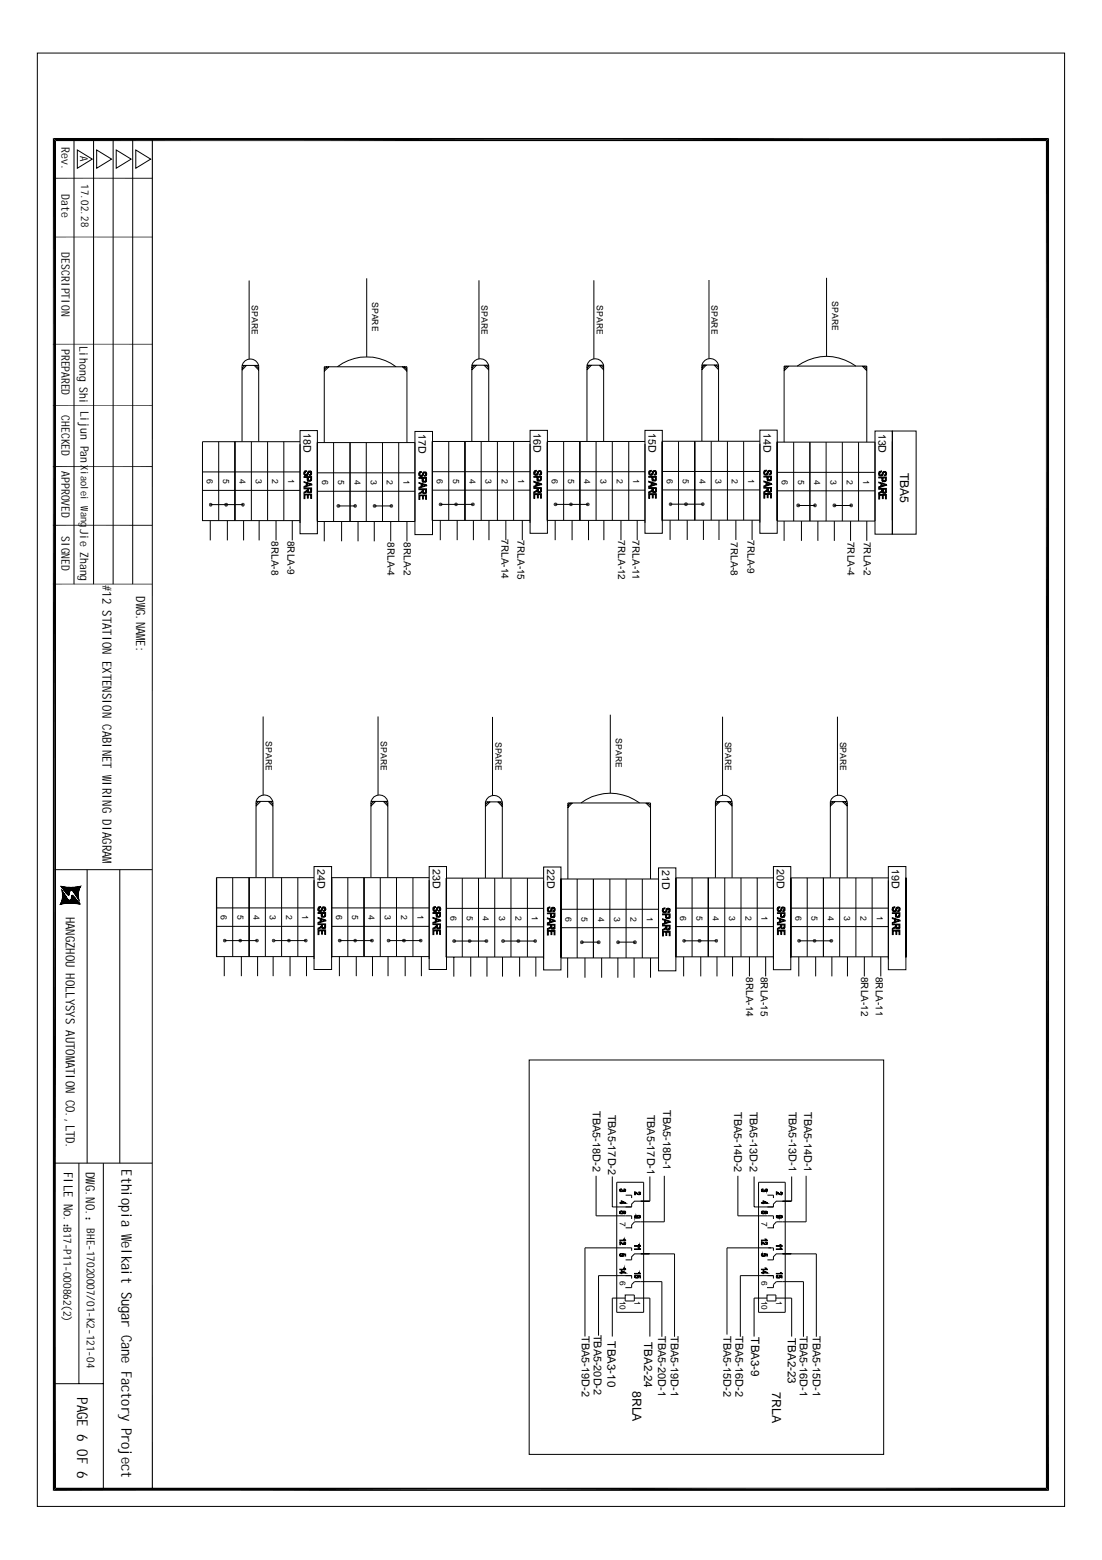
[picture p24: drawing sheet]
<svg xmlns="http://www.w3.org/2000/svg" width="210mm" height="297mm" viewBox="0 0 210 297" stroke-linecap="round" stroke-linejoin="round" font-family="sans-serif">
<defs><g id="words">
<g font-size="2.8">
<text x="23.2" y="222.7" transform="rotate(90 23.2 222.7)">Ethiopia Welkait Sugar Cane Factory Project</text>
<text x="14.7" y="266" transform="rotate(90 14.7 266)">PAGE 6 OF 6</text>
</g>
<g font-size="2.4">
<text x="19.5" y="111.4" transform="rotate(90 19.5 111.4)">#12 STATION EXTENSION CABINET WIRING DIAGRAM</text>
<text x="25.9" y="113.6" transform="rotate(90 25.9 113.6)">DW.NAME:</text>
<text x="25.9" y="116" transform="rotate(90 25.9 116)">G</text>
<text x="12.5" y="174.6" transform="rotate(90 12.5 174.6)">HANGZHOU HOLLYSYS AUTOMATION CO.,LTD.</text>
<text x="12.1" y="223.2" transform="rotate(90 12.1 223.2)">FILE No.：</text>
<text x="16.3" y="223.2" transform="rotate(90 16.3 223.2)">DW.NO.：</text>
<text x="16.3" y="225.6" transform="rotate(90 16.3 225.6)">G</text>
<text x="120.5" y="264.8" transform="rotate(90 120.5 264.8)">8RLA</text>
<text x="147.1" y="265.1" transform="rotate(90 147.1 265.1)">7RLA</text>
</g>
<text font-size="2.3" x="171.4" y="90" transform="rotate(90 171.4 90)">TBA5</text>
<g font-size="2.2">
<text x="11.7" y="28.1" transform="rotate(90 11.7 28.1)">Rev.</text>
<text x="11.7" y="37" transform="rotate(90 11.7 37)">Date</text>
<text x="11.7" y="48.1" transform="rotate(90 11.7 48.1)">DESCRIPTION</text>
<text x="15.1" y="65.9" transform="rotate(90 15.1 65.9)">Lihong Shi</text>
<text x="11.7" y="66.4" transform="rotate(90 11.7 66.4)">PREPARED</text>
<text x="11.7" y="79.1" transform="rotate(90 11.7 79.1)">CHECKED</text>
<text x="15.3" y="78.2" transform="rotate(90 15.3 78.2)">Lijun Pan</text>
<text x="11.7" y="89.7" transform="rotate(90 11.7 89.7)">APPROVED</text>
<text x="15.2" y="100.7" transform="rotate(90 15.2 100.7)">Jie Zhang</text>
<text x="11.7" y="102" transform="rotate(90 11.7 102)">SIGNED</text>
<text x="115.7" y="255.4" transform="rotate(90 115.7 255.4)">TBA3-10</text>
<text x="122.7" y="255.6" transform="rotate(90 122.7 255.6)">TBA2-24</text>
<text x="143.1" y="254.7" transform="rotate(90 143.1 254.7)">TBA3-9</text>
<text x="150.1" y="254.8" transform="rotate(90 150.1 254.8)">TBA2-23</text>
</g>
<g font-size="2.1">
<text x="112.9" y="211.6" transform="rotate(90 112.9 211.6)">TBA5-18D-2</text>
<text x="115.9" y="212.2" transform="rotate(90 115.9 212.2)">TBA5-17D-2</text>
<text x="123.3" y="212.2" transform="rotate(90 123.3 212.2)">TBA5-17D-1</text>
<text x="126.3" y="211.4" transform="rotate(90 126.3 211.4)">TBA5-18D-1</text>
<text x="139.9" y="211.8" transform="rotate(90 139.9 211.8)">TBA5-14D-2</text>
<text x="142.8" y="211.7" transform="rotate(90 142.8 211.7)">TBA5-13D-2</text>
<text x="150.2" y="211.7" transform="rotate(90 150.2 211.7)">TBA5-13D-1</text>
<text x="153.2" y="211.8" transform="rotate(90 153.2 211.8)">TBA5-14D-1</text>
<text x="12.1" y="233.6" transform="rotate(90 12.1 233.6)">B17-P11-000862(2)</text>
<text x="16.6" y="233.9" transform="rotate(90 16.6 233.9)">BHE-17020007/01-K2-121-04</text>
<text x="110.8" y="254.5" transform="rotate(90 110.8 254.5)">TBA5-19D-2</text>
<text x="113.1" y="254.2" transform="rotate(90 113.1 254.2)">TBA5-20D-2</text>
<text x="125.3" y="254.5" transform="rotate(90 125.3 254.5)">TBA5-20D-1</text>
<text x="127.8" y="254.5" transform="rotate(90 127.8 254.5)">TBA5-19D-1</text>
<text x="137.8" y="254.5" transform="rotate(90 137.8 254.5)">TBA5-15D-2</text>
<text x="140.1" y="254.5" transform="rotate(90 140.1 254.5)">TBA5-16D-2</text>
<text x="152.4" y="254.5" transform="rotate(90 152.4 254.5)">TBA5-16D-1</text>
<text x="154.8" y="254.5" transform="rotate(90 154.8 254.5)">TBA5-15D-1</text>
</g>
<g font-size="2">
<text x="15.3" y="29.7" transform="rotate(90 15.3 29.7)">A</text>
<text x="15.5" y="35.1" transform="rotate(90 15.5 35.1)">17.02.28</text>
<text x="57.8" y="82.5" transform="rotate(90 57.8 82.5)">18D</text>
<text x="79.7" y="82.7" transform="rotate(90 79.7 82.7)">17D</text>
<text x="101.6" y="82.4" transform="rotate(90 101.6 82.4)">16D</text>
<text x="123.5" y="82.4" transform="rotate(90 123.5 82.4)">15D</text>
<text x="145.4" y="82.4" transform="rotate(90 145.4 82.4)">14D</text>
<text x="167.3" y="82.6" transform="rotate(90 167.3 82.6)">13D</text>
<text x="60.5" y="165.5" transform="rotate(90 60.5 165.5)">24D</text>
<text x="82.4" y="165.5" transform="rotate(90 82.4 165.5)">23D</text>
<text x="104.2" y="165.6" transform="rotate(90 104.2 165.6)">22D</text>
<text x="126.1" y="165.7" transform="rotate(90 126.1 165.7)">21D</text>
<text x="148" y="165.5" transform="rotate(90 148 165.5)">20D</text>
<text x="169.9" y="165.5" transform="rotate(90 169.9 165.5)">19D</text>
</g>
<g font-size="1.9">
<text x="15.4" y="88.6" transform="rotate(90 15.4 88.6)">Xiaolei W</text>
<text x="15.4" y="97.4" transform="rotate(90 15.4 97.4)">ang</text>
<text x="51.7" y="103.1" transform="rotate(90 51.7 103.1)">8RLA-8</text>
<text x="54.8" y="102.9" transform="rotate(90 54.8 102.9)">8RLA-9</text>
<text x="73.8" y="103.2" transform="rotate(90 73.8 103.2)">8RLA-4</text>
<text x="76.9" y="103.2" transform="rotate(90 76.9 103.2)">8RLA-2</text>
<text x="95.5" y="102.6" transform="rotate(90 95.5 102.6)">7RLA-14</text>
<text x="98.6" y="102.9" transform="rotate(90 98.6 102.9)">7RLA-15</text>
<text x="117.8" y="102.9" transform="rotate(90 117.8 102.9)">7RLA-12</text>
<text x="120.5" y="102.9" transform="rotate(90 120.5 102.9)">7RLA-11</text>
<text x="139.2" y="103.2" transform="rotate(90 139.2 103.2)">7RLA-8</text>
<text x="142.4" y="102.9" transform="rotate(90 142.4 102.9)">7RLA-9</text>
<text x="161.4" y="103.2" transform="rotate(90 161.4 103.2)">7RLA-4</text>
<text x="164.5" y="103.2" transform="rotate(90 164.5 103.2)">7RLA-2</text>
<text x="144.9" y="186" transform="rotate(90 144.9 186)">8RLA-15</text>
<text x="164" y="186" transform="rotate(90 164 186)">8RLA-12</text>
<text x="166.8" y="186" transform="rotate(90 166.8 186)">8RLA-11</text>
<text x="142.2" y="186.1" transform="rotate(90 142.2 186.1)">8RLA-14</text>
</g>
<g font-size="1.7">
<text x="48" y="58.2" transform="rotate(90 48 58.2)">SPARE</text>
<text x="70.9" y="57.5" transform="rotate(90 70.9 57.5)">SPARE</text>
<text x="91.7" y="58.1" transform="rotate(90 91.7 58.1)">SPARE</text>
<text x="113.7" y="58.1" transform="rotate(90 113.7 58.1)">SPARE</text>
<text x="135.6" y="58.1" transform="rotate(90 135.6 58.1)">SPARE</text>
<text x="158.5" y="57.4" transform="rotate(90 158.5 57.4)">SPARE</text>
<text x="39.4" y="91.3" transform="rotate(90 39.4 91.3)">6</text>
<text x="42.5" y="91.3" transform="rotate(90 42.5 91.3)">5</text>
<text x="45.6" y="91.3" transform="rotate(90 45.6 91.3)">4</text>
<text x="48.7" y="91.3" transform="rotate(90 48.7 91.3)">3</text>
<text x="51.8" y="91.3" transform="rotate(90 51.8 91.3)">2</text>
<text x="54.9" y="91.3" transform="rotate(90 54.9 91.3)">1</text>
<text x="61.3" y="91.5" transform="rotate(90 61.3 91.5)">6</text>
<text x="64.4" y="91.5" transform="rotate(90 64.4 91.5)">5</text>
<text x="67.5" y="91.5" transform="rotate(90 67.5 91.5)">4</text>
<text x="70.6" y="91.5" transform="rotate(90 70.6 91.5)">3</text>
<text x="73.7" y="91.5" transform="rotate(90 73.7 91.5)">2</text>
<text x="76.8" y="91.5" transform="rotate(90 76.8 91.5)">1</text>
<text x="83.2" y="91.3" transform="rotate(90 83.2 91.3)">6</text>
<text x="86.3" y="91.3" transform="rotate(90 86.3 91.3)">5</text>
<text x="89.4" y="91.3" transform="rotate(90 89.4 91.3)">4</text>
<text x="92.5" y="91.3" transform="rotate(90 92.5 91.3)">3</text>
<text x="95.6" y="91.3" transform="rotate(90 95.6 91.3)">2</text>
<text x="98.7" y="91.3" transform="rotate(90 98.7 91.3)">1</text>
<text x="105.1" y="91.3" transform="rotate(90 105.1 91.3)">6</text>
<text x="108.2" y="91.3" transform="rotate(90 108.2 91.3)">5</text>
<text x="111.3" y="91.3" transform="rotate(90 111.3 91.3)">4</text>
<text x="114.4" y="91.3" transform="rotate(90 114.4 91.3)">3</text>
<text x="117.5" y="91.3" transform="rotate(90 117.5 91.3)">2</text>
<text x="120.6" y="91.3" transform="rotate(90 120.6 91.3)">1</text>
<text x="127" y="91.2" transform="rotate(90 127 91.2)">6</text>
<text x="130.1" y="91.2" transform="rotate(90 130.1 91.2)">5</text>
<text x="133.2" y="91.2" transform="rotate(90 133.2 91.2)">4</text>
<text x="136.3" y="91.2" transform="rotate(90 136.3 91.2)">3</text>
<text x="139.4" y="91.2" transform="rotate(90 139.4 91.2)">2</text>
<text x="142.5" y="91.2" transform="rotate(90 142.5 91.2)">1</text>
<text x="148.9" y="91.4" transform="rotate(90 148.9 91.4)">6</text>
<text x="152" y="91.4" transform="rotate(90 152 91.4)">5</text>
<text x="155.1" y="91.4" transform="rotate(90 155.1 91.4)">4</text>
<text x="158.2" y="91.4" transform="rotate(90 158.2 91.4)">3</text>
<text x="161.3" y="91.4" transform="rotate(90 161.3 91.4)">2</text>
<text x="164.4" y="91.4" transform="rotate(90 164.4 91.4)">1</text>
<text x="50.6" y="141.2" transform="rotate(90 50.6 141.2)">SPARE</text>
<text x="72.6" y="141.2" transform="rotate(90 72.6 141.2)">SPARE</text>
<text x="94.4" y="141.3" transform="rotate(90 94.4 141.3)">SPARE</text>
<text x="117.3" y="140.6" transform="rotate(90 117.3 140.6)">SPARE</text>
<text x="138.1" y="141.2" transform="rotate(90 138.1 141.2)">SPARE</text>
<text x="160" y="141.2" transform="rotate(90 160 141.2)">SPARE</text>
<text x="42.1" y="174.3" transform="rotate(90 42.1 174.3)">6</text>
<text x="45.2" y="174.3" transform="rotate(90 45.2 174.3)">5</text>
<text x="48.3" y="174.3" transform="rotate(90 48.3 174.3)">4</text>
<text x="51.4" y="174.3" transform="rotate(90 51.4 174.3)">3</text>
<text x="54.5" y="174.3" transform="rotate(90 54.5 174.3)">2</text>
<text x="57.6" y="174.3" transform="rotate(90 57.6 174.3)">1</text>
<text x="64" y="174.3" transform="rotate(90 64 174.3)">6</text>
<text x="67.1" y="174.3" transform="rotate(90 67.1 174.3)">5</text>
<text x="70.2" y="174.3" transform="rotate(90 70.2 174.3)">4</text>
<text x="73.3" y="174.3" transform="rotate(90 73.3 174.3)">3</text>
<text x="76.4" y="174.3" transform="rotate(90 76.4 174.3)">2</text>
<text x="79.5" y="174.3" transform="rotate(90 79.5 174.3)">1</text>
<text x="85.8" y="174.4" transform="rotate(90 85.8 174.4)">6</text>
<text x="88.9" y="174.4" transform="rotate(90 88.9 174.4)">5</text>
<text x="92" y="174.4" transform="rotate(90 92 174.4)">4</text>
<text x="95.1" y="174.4" transform="rotate(90 95.1 174.4)">3</text>
<text x="98.2" y="174.4" transform="rotate(90 98.2 174.4)">2</text>
<text x="101.3" y="174.4" transform="rotate(90 101.3 174.4)">1</text>
<text x="107.7" y="174.6" transform="rotate(90 107.7 174.6)">6</text>
<text x="110.8" y="174.6" transform="rotate(90 110.8 174.6)">5</text>
<text x="113.9" y="174.6" transform="rotate(90 113.9 174.6)">4</text>
<text x="117" y="174.6" transform="rotate(90 117 174.6)">3</text>
<text x="120.1" y="174.6" transform="rotate(90 120.1 174.6)">2</text>
<text x="123.2" y="174.6" transform="rotate(90 123.2 174.6)">1</text>
<text x="129.6" y="174.4" transform="rotate(90 129.6 174.4)">6</text>
<text x="132.7" y="174.4" transform="rotate(90 132.7 174.4)">5</text>
<text x="135.8" y="174.4" transform="rotate(90 135.8 174.4)">4</text>
<text x="138.9" y="174.4" transform="rotate(90 138.9 174.4)">3</text>
<text x="142" y="174.4" transform="rotate(90 142 174.4)">2</text>
<text x="145.1" y="174.4" transform="rotate(90 145.1 174.4)">1</text>
<text x="151.5" y="174.4" transform="rotate(90 151.5 174.4)">6</text>
<text x="154.6" y="174.4" transform="rotate(90 154.6 174.4)">5</text>
<text x="157.7" y="174.4" transform="rotate(90 157.7 174.4)">4</text>
<text x="160.8" y="174.4" transform="rotate(90 160.8 174.4)">3</text>
<text x="163.9" y="174.4" transform="rotate(90 163.9 174.4)">2</text>
<text x="167" y="174.4" transform="rotate(90 167 174.4)">1</text>
</g>
<g font-size="1.6">
<text x="118.1" y="232.6" transform="rotate(90 118.1 232.6)">7</text>
<text x="145" y="232.6" transform="rotate(90 145 232.6)">7</text>
<text x="118.1" y="244" transform="rotate(90 118.1 244)">6</text>
<text x="145" y="244" transform="rotate(90 145 244)">6</text>
<text x="118.1" y="247.6" transform="rotate(90 118.1 247.6)">10</text>
<text x="120.9" y="247.7" transform="rotate(90 120.9 247.7)">1</text>
<text x="145" y="247.6" transform="rotate(90 145 247.6)">10</text>
<text x="147.9" y="247.7" transform="rotate(90 147.9 247.7)">1</text>
</g>
<text font-size=".8" x="13.7" y="170.6" transform="rotate(90 13.7 170.6)">auto</text>
<g font-size=".5">
<text x="13" y="168.9" transform="rotate(90 13 168.9)">hollilas</text>
<text x="14.6" y="168.9" transform="rotate(90 14.6 168.9)">pgqh</text>
</g>
<text font-size=".4" x="12.1" y="170.7" transform="rotate(90 12.1 170.7)">hollysys</text>
</g></defs>
<g fill="none" stroke="#000" stroke-width=".19">
<path d="M7.1 10.1h195.7v276.7h-195.7zM10.4 33.9h18.6M14.1 26.6v84.6M14.7 28.6l2.9 1.7-2.9 1.7zM17.8 26.6v84.6M18.4 28.6l2.9 1.7-2.9 1.7zM21.5 26.6v84.6M22.1 28.6l2.9 1.7-2.9 1.7zM25.3 26.6v84.6M25.9 28.6l2.8 1.7-2.8 1.7zM10.4 45.1h18.6M47.5 53.4v15"/>
<path d="M69.8 53v15M91.2 53.4v15M113.1 53.4v15M135 53.3v15M157.4 52.9v14.9M10.1 77.2h18.9M10.1 65.5h18.9M46.1 69.6a1.64 1.64 0 0 1 1.6-1.2 1.64 1.64 0 0 1 1.6 1.2M46.1 69.6v14.5M46.1 69.6h3.2M46.6 69.6l-.5 .5M46.9 69.6l-.8 .9"/>
<path d="M48.4 69.6l.9 .9M48.8 69.6l.5 .5M49.3 69.6v14.5M62.3 69.8l-.5 .5M62.7 69.8l-.9 .9M64.3 69.8a9.3 9.3 0 0 1 11.1 0M76.7 69.8l.8 .9M77 69.8l.5 .5M89.9 69.5a1.67 1.67 0 0 1 1.6-1.2 1.67 1.67 0 0 1 1.6 1.2M89.9 69.5h3.2M89.9 69.5v14.5M90.4 69.5l-.5 .5"/>
<path d="M90.8 69.5l-.9 .9M92.2 69.5l.9 .9M92.6 69.5l.5 .5M93.1 69.5v14.5M111.8 69.5a1.64 1.64 0 0 1 1.6-1.2 1.64 1.64 0 0 1 1.6 1.2M111.8 69.5v14.5M111.8 69.5h3.2M112.3 69.5l-.5 .5M112.6 69.5l-.8 .9M114.1 69.5l.9 .9M114.5 69.5l.5 .5M115 69.5v14.5"/>
<path d="M133.7 69.5a1.64 1.64 0 0 1 1.6-1.2 1.64 1.64 0 0 1 1.6 1.2M133.7 69.5v14.5M133.7 69.5h3.2M134.2 69.5l-.5 .5M134.5 69.5l-.8 .9M136 69.5l.9 .9M136.4 69.5l.5 .5M136.9 69.5v14.5M149.9 69.7l-.5 .6M150.2 69.7l-.8 .9M151.8 69.7a9.3 9.3 0 0 1 11.2 0M164.3 69.7l.8 .9"/>
<path d="M164.6 69.7l.5 .6M10.1 88.8h18.9M38.6 93.4h18.5M38.6 89.9h18.5M40 99.1v3.8M40.1 96.1h6.2M41.7 84.1v15M43.3 99.1v3.8M44.7 84.1v15zM44.7 84.1v15M46.4 99.1v3.8M47.9 84.1v15"/>
<path d="M49.4 99.1v3.8M51 84.1v15M52.6 99.1v3.8M54.1 84.1v15M55.7 99.1v3.8M57.1 82h3.4v19.6h-3.4zM57.1 84.1h-18.5v15h18.5M57.1 84.6v15M60.5 84.1v15.2h18.5v-15h-18.5M60.5 93.5h18.5M60.5 90h18.5M61.8 84.3v-14.5h15.7v14.5"/>
<path d="M61.8 99.3v3.8M63.5 84.3v15M64.5 96.3h3.1M65.1 99.3v3.8M66.7 84.3v15M68.2 99.3v3.8M69.8 84.3v15M71.3 99.3v3.8M71.3 96.3h3.2M72.9 84.3v15M74.4 99.3v3.8M75.9 84.3v15"/>
<path d="M77.5 99.3v3.8M79 82.2h3.4v19.6h-3.4zM82.3 93.3h18.7M82.3 89.8h18.7M82.4 84.1v15.1zM83.9 99.1v3.8M83.9 96h6.1M85.5 84.1v15M87.1 99.1v3.8M88.6 84.1v15zM88.6 84.1v15M90.2 99.1v3.8"/>
<path d="M91.7 84.1v15M93.1 99.1v3.8M94.7 84.1v15M96.4 99.1v3.8M97.8 84.1v15M99.5 99.1v3.8M101 81.9h3.3v19.6h-3.3zM101 84.1h-18.7v15h18.7M101 84.5v15.1M104.3 84.1v15zM104.3 93.3h18.6M104.3 89.8h18.6"/>
<path d="M104.3 99.1h18.6M105.7 99.1v3.8M105.8 96h6.2M107.4 84.1v15M109 99.1v3.8M110.4 84.1v15zM110.4 84.1v15M112.1 99.1v3.8M113.5 84.1v15M115 99.1v3.8M116.6 84.1v15M118.3 99.1v3.8"/>
<path d="M119.8 84.1v15M121.4 99.1v3.8M122.9 81.9h3.3v19.6h-3.3zM122.9 84.1h-18.6v15.2M122.9 84.5v15.1M126.2 84.2v15.1zM126.2 93.3h18.5M126.2 89.8h18.5M126.2 99h18.5M127.6 99v3.8M127.7 96h6.2M129.2 84v15"/>
<path d="M130.9 99v3.8M132.3 84v15zM132.3 84v15M134 99v3.8M135.5 84v15M136.9 99v3.8M138.6 84v15M140.2 99v3.8M141.6 84v15M143.3 99v3.8M144.7 81.9h3.3v19.6h-3.3zM144.7 84h-18.5v15.2"/>
<path d="M144.7 84.5v15M148 84v15.2h18.7v-15h-18.7M148 93.5h18.7M148 89.9h18.7M149.4 84.2v-14.5h15.7v14.5M149.4 99.2v3.8M151.2 84.2v15M152.1 96.3h3.1M152.7 99.2v3.8M154.3 84.2v15M155.8 99.2v3.8M157.4 84.2v15"/>
<path d="M158.9 99.2v3.8M158.9 96.3h3.2M160.4 84.2v15M162 99.2v3.8M163.5 84.2v15M165.1 99.2v3.8M166.7 82.1h3.3v19.6h-3.3zM170 84.1v15zM170 82.1h4.5v19.6h-4.5zM10.1 100h18.9M10.1 111.2h18.9M50.1 136.4v15"/>
<path d="M72 136.4v15M93.8 136.5v15M116.2 136.1v14.9M137.6 136.5v14.9M159.5 136.5v14.9M48.8 152.6a1.67 1.67 0 0 1 1.6-1.2 1.67 1.67 0 0 1 1.6 1.2M48.8 152.6h3.2M48.8 152.6v14.5M49.3 152.6l-.5 .5M49.7 152.6l-.9 .9M51.1 152.6l.9 .9M51.4 152.6l.6 .5"/>
<path d="M52 152.6v14.5M70.7 152.6a1.67 1.67 0 0 1 1.6-1.2 1.67 1.67 0 0 1 1.6 1.2M70.7 152.6h3.2M70.7 152.6v14.5M71.2 152.6l-.5 .5M71.5 152.6l-.8 .9M73 152.6l.9 .9M73.4 152.6l.5 .5M73.9 152.6v14.5M92.5 152.7a1.67 1.67 0 0 1 1.6-1.2 1.67 1.67 0 0 1 1.6 1.2M92.5 152.7v14.5M92.5 152.7h3.2"/>
<path d="M93 152.7l-.5 .5M93.3 152.7l-.8 .9M94.8 152.7l.9 .9M95.2 152.7l.5 .5M95.7 152.7v14.5M108.7 152.9l-.5 .5M109 152.9l-.8 .9M110.7 152.9a9.3 9.3 0 0 1 11.1 0M123 152.9l.9 .9M123.4 152.9l.5 .5M136.3 152.6a1.64 1.64 0 0 1 1.6-1.2 1.64 1.64 0 0 1 1.5 1.2M136.3 152.6h3.1"/>
<path d="M136.3 152.6v14.5M136.8 152.6l-.5 .5M137.1 152.6l-.8 .9M138.6 152.6l.8 .9M138.9 152.6l.5 .5M139.4 152.6v14.5M158.2 152.6a1.67 1.67 0 0 1 1.6-1.2 1.67 1.67 0 0 1 1.6 1.2M158.2 152.6v14.5M158.2 152.6h3.2M158.7 152.6l-.5 .5M159 152.6l-.8 .9M160.5 152.6l.9 .9"/>
<path d="M160.9 152.6l.5 .5M161.4 152.6v14.5M10.4 165.6h18.6M11.4 172.2v.1M11.4 172.1l.2 .1M11.4 172.2h.1M11.5 172.1l.1 .1M11.5 168.7l1.8 1.7M11.5 172l.2 .2M11.6 171.9l.3 .3M11.6 171.9l.2 .3M11.6 171.8l.3 .4"/>
<path d="M11.6 168.7l1.7 1.6M11.7 169.3l.1 .1M11.7 171.6l.6 .5M11.7 171.6l.5 .5M11.7 168.9l1.5 1.6M11.7 168.7l1.6 1.6M11.7 169.4l.3 .3M11.7 171.4l.7 .7M11.7 171.5l.6 .6M11.8 169.6l.3 .4M11.8 169.7l.5 .6M11.8 171.3l.8 .8"/>
<path d="M11.8 171.4l.7 .7M11.8 169.8l.7 .7M11.8 170l.9 .8M11.8 171l1 1M11.8 171.1l.9 .9M11.8 171.2l.9 .9M11.9 168.8l1.4 1.4M11.9 170l1 1.1M11.9 170.2l1.8 1.8M11.9 170.3l1.7 1.7M11.9 170.3l1.6 1.7M11.9 170.4l1.6 1.6"/>
<path d="M11.9 170.5l1.5 1.5M11.9 170.6l1.4 1.4M11.9 170.7l1.3 1.3M11.9 170.8l1.2 1.2M11.9 170.9l1.1 1.1M11.9 171l1 1M12 168.8l1.3 1.3M12.1 168.8l1.2 1.2M12.1 169.5l1 1M12.1 172.1l-.5-.4 .4 .5M12.2 168.8l1.1 1.2M12.3 168.9l1 1"/>
<path d="M12.4 168.9l.9 .9M12.5 168.9l.9 .8M12.5 170l.5 .5M12.6 168.9l.8 .8M12.7 168.9l.8 .7M12.8 168.9l.7 .7M12.9 168.9l.7 .7M13 168.9l.7 .7M13.1 168.9l1.9 1.9M13.1 171.4l.7 .6M13.2 168.9l1.8 1.8M13.3 171.4l.6 .6"/>
<path d="M13.3 168.9l1.7 1.7M13.3 171.4l.7 .6M13.4 171.3l.7 .8M13.4 168.9l1.6 1.6M13.4 171.3l.8 .8M13.5 171.2l.8 .9M13.5 168.9l1.5 1.5M13.5 171.1l.9 1M13.5 170.8l1.4 1.4M13.5 170.9l1.2 1.2M13.5 171l1.1 1.1M13.5 171.1l1 1"/>
<path d="M13.5 168.9l1.5 1.4M13.6 170.5l1.7 1.7M13.6 170.6l1.6 1.6M13.6 170.7l1.5 1.5M13.6 170.8l1.4 1.4M13.6 170.5l1.7 1.6M13.6 168.9l1.4 1.4M13.7 170.4l1.1 1.2M13.7 168.9l1.3 1.3M13.8 170.4l.6 .7M13.8 168.9l1.2 1.2M13.9 168.9l1.1 1.1"/>
<path d="M14 168.9l1 1M14 169.9l1 1M14.1 168.9l.9 .9-.8-.9M14.2 170.2l.8 .8M14.2 168.9l.9 .8M14.3 168.9l.8 .7M14.4 170.5l.6 .6M14.4 168.9l.7 .6M14.5 168.9l.6 .6M14.6 168.9l.6 .5M14.6 170.7l.5 .6M14.6 168.8l.6 .6"/>
<path d="M14.7 168.8l.5 .5M14.7 171l.4 .4M14.8 168.8l.4 .4M14.9 168.8l.3 .3M14.9 171.3l.3 .2M14.9 168.8l.4 .2-.3-.2M15.1 168.7l.2 .2M15.1 171.6h.1M15.2 168.7l.2 .2M15.3 168.7l.1 .2M15.3 168.7l.1 .1M15.4 168.7h.1"/>
<path d="M15.5 168.6h.1M16.6 165.6v55.9M22.8 165.6v55.9M41.2 176.4h18.6M41.2 172.9h18.6M41.3 167.2v15zM42.8 179.1h6.1M44.3 167.1v15M47.5 167.1v15zM47.5 167.1v15M50.5 167.1v15M52.3 179.1h6"/>
<path d="M53.6 167.1v15M56.7 167.1v15M59.8 165h3.4v19.6h-3.4zM59.8 167.1h-18.6v15h18.6M59.8 167.6v15M63.2 167.1v15zM63.2 176.4h18.5M63.2 172.9h18.5M64.7 179.1h6.2M66.3 167.1v15M69.3 167.1v15zM69.3 167.1v15"/>
<path d="M72.4 167.1v15M74.2 179.1h5.9M75.5 167.1v15M78.7 167.1v15M81.7 165h3.3v19.6h-3.3zM81.7 167.1h-18.5v15.2M81.7 167.6v15M85 176.5h18.5M85 173h18.5M85 167.3v15zM85 167.1v15.2M86.5 179.2h6.2"/>
<path d="M88.1 167.2v15M91.1 167.2v15zM91.1 167.2v15M94.2 167.2v15M96 179.2h5.9M97.3 167.2v15M100.5 167.2v15M103.5 165.1h3.3v19.6h-3.3zM103.5 167.2h-18.5v15M103.5 167.7v15M106.8 167.2v15.2h18.6v-15h-18.6M106.8 176.6h18.6"/>
<path d="M106.8 173.1h18.6M108.2 167.4v-14.5h15.7v14.5M109.9 167.4v15M110.8 179.4h3.2M113 167.4v15M116.2 167.4v15M117.7 179.4h3.2M119.3 167.4v15M122.3 167.4v15M125.4 165.3h3.3v19.6h-3.3zM128.7 167.2v15.1zM128.7 176.4h18.6"/>
<path d="M128.7 172.9h18.6M130.3 179.1h6.1M131.8 167.2v15M134.9 167.2v15zM134.9 167.2v15M138 167.2v15M141.1 167.2v15M144.2 167.2v15M147.3 165h3.3v19.6h-3.3zM147.3 167.2h-18.6v15h18.6M147.3 167.6v15.1M150.6 167.2v15z"/>
<path d="M150.6 176.4h18.6M150.6 172.9h18.6M152.2 179.1h6.1M153.8 167.2v15M156.8 167.2v15zM156.8 167.2v15M159.9 167.2v15M163 167.2v15M166.1 167.2v15M169.2 165h3.4v19.6h-3.4zM169.2 167.2h-18.6v15.2M169.2 167.6v15.1"/>
<path d="M172.6 167.3v15.1zM172.6 167.1v15.2M42.7 182.1v3.8M46 182.1v3.8M49.1 182.1v3.8M52 182.1v3.8M55.2 182.1v3.8M58.4 182.1v3.8M63.2 182.1h18.5M64.6 182.1v3.8M67.9 182.1v3.8M71 182.1v3.8"/>
<path d="M73.9 182.1v3.8M77.2 182.1v3.8M80.3 182.1v3.8M84.9 182.2h18.6M86.4 182.2v3.8M89.7 182.2v3.8M92.8 182.2v3.8M95.7 182.2v3.8M99 182.2v3.8M102.1 182.2v3.8M108.1 182.4v3.8M111.4 182.4v3.8"/>
<path d="M114.6 182.4v3.8M117.7 182.4v3.8M120.8 182.4v3.8M123.9 182.4v3.8M130.2 182.2v3.7M133.5 182.2v3.7M136.6 182.2v3.7M139.5 182.2v3.7M142.7 182.2v3.7M145.8 182.2v3.7M150.6 182.2h18.6M152.1 182.2v3.7"/>
<path d="M155.4 182.2v3.7M158.5 182.2v3.7M161.4 182.2v3.7M164.6 182.2v3.7M167.8 182.2v3.7M100.8 201.8h67.5v75.1h-67.5zM10.4 221.5h18.6M15 221.5v42M19.7 221.5v62.1M113.5 223.9v7.6h6.8v.6M116.6 224v5.8h3.7v-.5l.6-.6h1.1M117.5 225.1h5.1z"/>
<path d="M117.5 225.1v24.8zM119.2 227.6h1.1v.5M120.3 238.2v-.6h-8.9v16.9M122 238.7h-1.1l-.6 .6v.6h-1.1M122.6 225.1v24.8zM123.7 238.7h-1.7h6.5v15.8M123.8 224v4.7h-1.8h1.7M126.5 223.9v8.7h-5.6l-.6 .6v.6h-1.1M140.5 223.9v7.6h6.8v.6M143.6 224v5.8h3.7v-.5l.6-.6h1.1M144.5 225.1h5.1zM144.5 225.1v24.8z"/>
<path d="M146.2 227.6h1.1v.5M147.3 238.2v-.6h-8.8v16.5M149 238.7h-1.1l-.6 .6v.6h-1.1M149.6 225.1v24.8zM150.7 238.7h-1.7h6.5v15.8M150.8 224v4.7h-1.8h1.7M153.5 223.9v8.7h-5.6l-.6 .6v.6h-1.1M117.5 249.9h5.1zM119.1 246.6h1.7v1.1h-1.7zM119.1 247.2h-2.5v7.3M119.1 245.2h1.2v-.6l.6-.6h5.2v10.5M120.3 243.4v-.5h-6.3v11.4"/>
<path d="M120.8 247.2h3v7.3M144.5 249.9h5.1zM146.1 246.6h1.7v1.1h-1.7zM146.1 245.2h1.2v-.6l.6-.6h5.1v10.5M146.1 247.2h-2.5v7.3M147.3 243.4v-.5h-6.3v11.6M147.8 247.2h3v7.3M10.4 263.5h9.3"/>
</g>
<g fill="#000" stroke="#000" stroke-width=".19">
<path d="M58 89.7l.4-.1-.4 .5z" fill-rule="evenodd"/>
<path d="M57.9 93.7l.6-.3v-.2l-.1 .5-.5 .2z" fill-rule="evenodd"/>
<path d="M59.2 90.1v.4h-.3z" fill-rule="evenodd"/>
<path d="M58.7 90.9v.5l.4 .1 .1-.3-.1 .4h-.5z" fill-rule="evenodd"/>
<path d="M58.7 93.1l.1 .5 .3 .1 .1-.3v.4h-.5z" fill-rule="evenodd"/>
<path d="M58 89.7v.5a.3 .3 0 0 0 .4 .1 .3 .3 0 0 0 .2-.4l.1-.2h.5l.2 .2-.1 .5-.1-.5-.3-.1-.4 .7h-.5l-.1-.3z" fill-rule="evenodd"/>
<path d="M57.9 90.7h1.5l-.1 .8-.1 .1v-.7h-.5l-.1 .7-.1-.7h-.6z" fill-rule="evenodd"/>
<path d="M57.9 91.7l1.5 .4v.2l-.9-.3-.2 .5v-.5l-.4-.2z" fill-rule="evenodd"/>
<path d="M57.9 92.6l.4-.1 .2-.5v.4l.6-.2 .3 .1-1.5 .5z" fill-rule="evenodd"/>
<path d="M57.9 92.9h1.5l-.1 .8-.1 .1v-.7h-.5v.7l-.2-.7h-.6z" fill-rule="evenodd"/>
<path d="M57.9 94.1h1.5v.8h-.2v-.7h-.5v.7h-.2v-.7h-.4v.7h-.2z" fill-rule="evenodd"/>
<path d="M80 89.9l.3-.1v.1l-.4 .4z" fill-rule="evenodd"/>
<path d="M79.8 93.9l.5-.3 .1-.2v.4l-.6 .3z" fill-rule="evenodd"/>
<path d="M80.6 91.1v.4l.4 .1 .1-.2v.4l-.6-.1z" fill-rule="evenodd"/>
<path d="M81.1 90.2v.4l-.3 .1z" fill-rule="evenodd"/>
<path d="M80.6 93.2v.5l.3 .1 .2-.2v.4l-.5-.1z" fill-rule="evenodd"/>
<path d="M79.8 90.9h1.4v.8l-.1 .1v-.7h-.5l-.1 .6-.1-.6h-.6z" fill-rule="evenodd"/>
<path d="M79.8 91.9l1.4 .4v.2l-.8-.3-.2 .5v-.6l-.4-.1z" fill-rule="evenodd"/>
<path d="M79.8 92.8l.4-.1 .2-.5v.4l.6-.2 .2 .1-1.4 .4z" fill-rule="evenodd"/>
<path d="M79.8 93.1h1.4v.8l-.1-.7h-.5v.7l-.2-.7h-.6z" fill-rule="evenodd"/>
<path d="M79.8 94.3h1.4v.8h-.1v-.7h-.5v.6h-.1v-.6h-.5v.7h-.2z" fill-rule="evenodd"/>
<path d="M79.8 90l.1-.1v.4a.29 .29 0 0 0 .4 .3 .29 .29 0 0 0 .2-.4l.1-.3h.4a.45 .45 0 0 1 .1 .7v-.5l-.3-.1-.4 .7h-.4l-.2-.4z" fill-rule="evenodd"/>
<path d="M101.9 89.6h.3l-.3 .5z" fill-rule="evenodd"/>
<path d="M101.7 93.7l.5-.3 .1-.2 .1 .3-.2 .1-.5 .3z" fill-rule="evenodd"/>
<path d="M102.4 90.9l.1 .5h.3l.2-.2-.1 .4-.5-.1z" fill-rule="evenodd"/>
<path d="M102.7 90.3l.3-.3v.4l-.3 .1z" fill-rule="evenodd"/>
<path d="M102.5 93v.5l.3 .1 .2-.2v.3h-.5z" fill-rule="evenodd"/>
<path d="M101.7 90.7h1.4v.6l-.1 .2v-.6h-.6v.6l-.1-.6h-.6z" fill-rule="evenodd"/>
<path d="M101.7 91.6l1.4 .5v.2l-.8-.3-.2 .4v-.5l-.4-.1z" fill-rule="evenodd"/>
<path d="M102.3 92v.4l.5-.2 .3 .1-1.4 .4v-.1l.4-.2z" fill-rule="evenodd"/>
<path d="M101.7 92.9h1.4v.7l-.1 .1v-.7h-.5v.7l-.2-.7h-.6z" fill-rule="evenodd"/>
<path d="M101.7 94h1.4v.9h-.1v-.7h-.5v.6h-.1v-.6h-.5v.7h-.2z" fill-rule="evenodd"/>
<path d="M101.7 89.8l.2-.1v.6a.58 .58 0 0 0 .6-.6 .41 .41 0 0 1 .6 .1 .41 .41 0 0 1-.1 .6v-.5l-.3-.1-.3 .6-.4 .1-.3-.2z" fill-rule="evenodd"/>
<path d="M123.7 89.7l.3-.1 .1 .1-.3 .2-.1 .2z" fill-rule="evenodd"/>
<path d="M123.6 93.7l.5-.3 .1-.2v.4l-.6 .3z" fill-rule="evenodd"/>
<path d="M124.9 90v.4l-.3 .1z" fill-rule="evenodd"/>
<path d="M124.3 90.9l.1 .4 .3 .1 .1-.2v.4l-.5-.1z" fill-rule="evenodd"/>
<path d="M124.4 93v.5l.3 .1 .2-.2v.3h-.5z" fill-rule="evenodd"/>
<path d="M123.6 90.7h1.4v.8l-.2-.6h-.5v.6l-.1-.6h-.6z" fill-rule="evenodd"/>
<path d="M123.6 91.6l1.4 .5v.2l-.8-.3-.2 .4v-.5l-.4-.1z" fill-rule="evenodd"/>
<path d="M124.2 92v.4l.6-.2 .2 .1-1.4 .4v-.1l.4-.2z" fill-rule="evenodd"/>
<path d="M123.6 92.9h1.4v.8l-.1-.7h-.5v.7l-.2-.2v-.5h-.6z" fill-rule="evenodd"/>
<path d="M123.6 94h1.4v.9h-.2v-.7h-.4v.6h-.2v-.6h-.5v.7h-.1z" fill-rule="evenodd"/>
<path d="M123.7 89.7v.5a.31 .31 0 0 0 .4 .1 .31 .31 0 0 0 .2-.4 .4 .4 0 0 1 .6-.2 .4 .4 0 0 1 0 .7l-.1-.6h-.2l-.4 .7-.5-.1-.1-.2z" fill-rule="evenodd"/>
<path d="M145.6 89.6l.4-.1-.4 .5z" fill-rule="evenodd"/>
<path d="M145.5 93.6l.6-.3v-.1l-.1 .4-.5 .2z" fill-rule="evenodd"/>
<path d="M146.8 90v.4h-.3z" fill-rule="evenodd"/>
<path d="M146.3 90.8v.5l.3 .1 .2-.3-.1 .4h-.5z" fill-rule="evenodd"/>
<path d="M146.3 92.9v.6l.3 .1 .2-.3v.4h-.5z" fill-rule="evenodd"/>
<path d="M145.5 89.7l.1 .4a.3 .3 0 0 0 .4 .2 .3 .3 0 0 0 .2-.4 .4 .4 0 0 1 .3-.3 .4 .4 0 0 1 .4 .2l-.1 .5v-.4a.28 .28 0 0 0-.4-.1 .28 .28 0 0 0-.1 .4l-.3 .3-.3-.1-.2-.3z" fill-rule="evenodd"/>
<path d="M145.5 90.7h1.4v.7l-.1 .1v-.7h-.5l-.1 .7-.1-.7h-.6z" fill-rule="evenodd"/>
<path d="M145.5 91.6l1.4 .5v.1l-.8-.3-.2 .5v-.5l-.4-.1z" fill-rule="evenodd"/>
<path d="M146.1 91.9v.5l.6-.3 .2 .1-1.4 .5v-.2l.4-.1z" fill-rule="evenodd"/>
<path d="M145.5 92.8h1.4v.8l-.1 .1v-.8h-.5v.8l-.2-.8h-.6z" fill-rule="evenodd"/>
<path d="M145.5 94h1.4v.8h-.1v-.7h-.5v.7h-.2v-.7h-.4v.8h-.2z" fill-rule="evenodd"/>
<path d="M167.5 89.8l.4-.1-.3 .5z" fill-rule="evenodd"/>
<path d="M167.4 93.8l.5-.3 .1-.2v.4l-.6 .3z" fill-rule="evenodd"/>
<path d="M168.1 91l.2 .6 .3-.1 .1-.2-.1 .4-.5-.1z" fill-rule="evenodd"/>
<path d="M168.4 90.5l.3-.1v-.2v.3l-.3 .1z" fill-rule="evenodd"/>
<path d="M168.2 93.2v.4l.3 .2 .2-.3v.4l-.5-.1z" fill-rule="evenodd"/>
<path d="M167.4 90.8h1.4v.7l-.1 .1v-.6h-.6v.6l-.1-.6h-.6z" fill-rule="evenodd"/>
<path d="M167.4 91.8l1.4 .4v.2l-.8-.3-.2 .5v-.5l-.4-.2z" fill-rule="evenodd"/>
<path d="M167.4 92.7l.4-.1 .2-.5v.4l.6-.2 .2 .1-1.4 .5z" fill-rule="evenodd"/>
<path d="M167.4 93h1.4v.7l-.1 .1v-.6h-.5v.6l-.2-.6h-.6z" fill-rule="evenodd"/>
<path d="M167.4 94.1h1.4v.9h-.1v-.7h-.5v.6h-.1v-.6h-.5v.7h-.2z" fill-rule="evenodd"/>
<path d="M167.5 89.9l.1 .5a.33 .33 0 0 0 .4 0 .33 .33 0 0 0 .1-.4l.1-.2h.4a.45 .45 0 0 1 .1 .7v-.4l-.3-.2-.4 .7h-.4a.46 .46 0 0 1-.1-.7z" fill-rule="evenodd"/>
<path d="M60.7 172.7l.3-.1-.3 .5z" fill-rule="evenodd"/>
<path d="M60.6 176.7l.5-.2 .1-.2-.1 .4-.5 .2z" fill-rule="evenodd"/>
<path d="M61.3 173.9l.1 .5 .3 .1 .1-.3v.4h-.5z" fill-rule="evenodd"/>
<path d="M61.9 173.1v.3l-.3 .1z" fill-rule="evenodd"/>
<path d="M61.4 176.1v.5l.3 .1 .1-.3 .1 .4h-.5z" fill-rule="evenodd"/>
<path d="M60.6 173.8h1.4v.7l-.2 .1v-.7h-.5v.7l-.1-.7h-.6z" fill-rule="evenodd"/>
<path d="M60.6 174.7l1.4 .5v.1l-.8-.3-.2 .5v-.5l-.4-.1z" fill-rule="evenodd"/>
<path d="M61.2 175v.4l.5-.2 .3 .1-1.4 .5v-.2l.4-.1z" fill-rule="evenodd"/>
<path d="M60.6 175.9h1.4v.8l-.1 .1-.1-.7h-.4v.7l-.2-.3v-.4h-.6z" fill-rule="evenodd"/>
<path d="M60.6 177.1h1.4v.8h-.2v-.7h-.4v.7h-.1v-.7h-.6v.8h-.1z" fill-rule="evenodd"/>
<path d="M60.7 172.8l.1 .6 .4-.1a.52 .52 0 0 1 .5-.6 .42 .42 0 0 1 .2 .7l-.1-.5-.2-.1-.3 .7h-.6l-.2-.3z" fill-rule="evenodd"/>
<path d="M82.6 172.7l.3-.1 .1 .2-.4 .2v.1z" fill-rule="evenodd"/>
<path d="M82.5 176.7l.6-.3v-.1v.2l-.2 .2-.4 .2z" fill-rule="evenodd"/>
<path d="M83.2 173.9l.1 .5 .3 .1 .1-.3v.4h-.5z" fill-rule="evenodd"/>
<path d="M83.5 173.4l.3-.3v.3l-.3 .1z" fill-rule="evenodd"/>
<path d="M83.3 176.1v.5l.3 .1 .2-.3v.4h-.5z" fill-rule="evenodd"/>
<path d="M82.5 173.8h1.4v.6l-.2 .2v-.7h-.5v.7l-.1-.7h-.6z" fill-rule="evenodd"/>
<path d="M82.5 174.7l1.4 .5v.1l-.8-.3-.2 .5v-.5l-.4-.1z" fill-rule="evenodd"/>
<path d="M82.5 175.6l.4-.1 .2-.5v.4l.6-.2 .2 .1-1.4 .5z" fill-rule="evenodd"/>
<path d="M82.5 175.9h1.4v.8l-.1-.6h-.5v.7l-.2-.7h-.6z" fill-rule="evenodd"/>
<path d="M82.5 177.1h1.4v.8h-.2v-.7h-.4v.7h-.2v-.7h-.5v.8h-.1z" fill-rule="evenodd"/>
<path d="M82.5 172.8l.2 .5h.3a.6 .6 0 0 1 .7-.6 .4 .4 0 0 1 .1 .7v-.4l-.3-.2-.4 .7h-.5l-.1-.2z" fill-rule="evenodd"/>
<path d="M104.4 172.8l.3-.1 .1 .2h-.2l-.2 .3z" fill-rule="evenodd"/>
<path d="M104.3 176.8l.6-.3v-.2v.4l-.6 .3z" fill-rule="evenodd"/>
<path d="M105.6 173.2v.3l-.3 .1v-.1z" fill-rule="evenodd"/>
<path d="M105 174l.1 .5 .3 .1 .1-.3v.4h-.5z" fill-rule="evenodd"/>
<path d="M105.1 176.1v.4a.25 .25 0 0 0 .2 .3 .25 .25 0 0 0 .3-.3v.4h-.5z" fill-rule="evenodd"/>
<path d="M104.3 173.8h1.4v.7l-.1 .2-.1-.7h-.5v.7l-.1-.3v-.4h-.6z" fill-rule="evenodd"/>
<path d="M104.3 174.8l1.4 .4v.2l-.8-.3-.2 .5v-.5l-.4-.2z" fill-rule="evenodd"/>
<path d="M104.3 175.7l.4-.1 .2-.5v.4l.6-.2 .2 .1-1.4 .5z" fill-rule="evenodd"/>
<path d="M104.3 176h1.4v.8l-.1-.7h-.5v.8l-.2-.8h-.6z" fill-rule="evenodd"/>
<path d="M104.3 177.2h1.4v.8h-.2v-.7h-.4v.7h-.2v-.7h-.5v.7h-.1z" fill-rule="evenodd"/>
<path d="M104.4 172.9l.1 .5h.4a.58 .58 0 0 1 .6-.6 .39 .39 0 0 1 .3 .3 .39 .39 0 0 1-.2 .4l-.1-.5-.3-.1-.3 .7h-.5l-.1-.2z" fill-rule="evenodd"/>
<path d="M126.3 173l.4-.1-.4 .5z" fill-rule="evenodd"/>
<path d="M126.2 177l.5-.3 .1-.2-.1 .4-.5 .3z" fill-rule="evenodd"/>
<path d="M127.5 173.3v.4l-.3 .1z" fill-rule="evenodd"/>
<path d="M127 174.2v.5h.3l.2-.2-.1 .4-.5-.1z" fill-rule="evenodd"/>
<path d="M127 176.3v.5l.3 .1 .2-.2v.3h-.5z" fill-rule="evenodd"/>
<path d="M126.2 173l.1 .5a.3 .3 0 0 0 .4 .1 .3 .3 0 0 0 .2-.4 .4 .4 0 0 1 .3-.3 .4 .4 0 0 1 .4 .3l-.1 .5-.1-.6h-.2l-.3 .6-.4 .1-.3-.2z" fill-rule="evenodd"/>
<path d="M126.2 174h1.4v.7l-.1 .1v-.6h-.5l-.1 .6-.1-.1v-.5h-.6z" fill-rule="evenodd"/>
<path d="M126.2 174.9l1.4 .5v.2l-.8-.3-.2 .5v-.6l-.4-.1z" fill-rule="evenodd"/>
<path d="M126.2 175.9l.4-.1 .2-.5v.4l.5-.2 .3 .1-1.4 .5z" fill-rule="evenodd"/>
<path d="M126.2 176.2h1.4v.8l-.1-.7h-.5v.7l-.2-.7h-.6z" fill-rule="evenodd"/>
<path d="M126.2 177.3h1.4v.9h-.1v-.7h-.5v.6h-.2v-.6h-.4v.7h-.2z" fill-rule="evenodd"/>
<path d="M148.2 172.7h.3l-.3 .5z" fill-rule="evenodd"/>
<path d="M148.1 176.8l.5-.3 .1-.2v.3l-.6 .4z" fill-rule="evenodd"/>
<path d="M149.4 173.1v.4l-.3 .1z" fill-rule="evenodd"/>
<path d="M148.8 173.9l.1 .6h.3l.2-.3-.1 .5-.5-.1z" fill-rule="evenodd"/>
<path d="M148.9 176.1v.5l.2 .1 .3-.2v.3h-.6z" fill-rule="evenodd"/>
<path d="M148.2 172.7l.1 .7h.3l.3-.6 .4-.1 .2 .2-.1 .6-.1-.6a.29 .29 0 0 0-.4 .1 .29 .29 0 0 0 0 .3l-.3 .3h-.3l-.3-.3z" fill-rule="evenodd"/>
<path d="M148.1 173.8h1.4v.7l-.1 .1v-.7h-.6v.7l-.1-.7h-.6z" fill-rule="evenodd"/>
<path d="M148.1 174.7l1.4 .5v.1l-.8-.2-.2 .4v-.5l-.4-.1z" fill-rule="evenodd"/>
<path d="M148.1 175.7l.4-.2 .2-.4v.4l.7-.3 .1 .1-1.4 .5z" fill-rule="evenodd"/>
<path d="M148.1 176h1.4v.6l-.1 .2v-.7h-.5l-.1 .7-.1-.7h-.6z" fill-rule="evenodd"/>
<path d="M148.1 177.1h1.4v.9h-.1v-.7h-.5v.6h-.2v-.6h-.4v.7h-.2z" fill-rule="evenodd"/>
<path d="M170.1 172.7h.3l-.3 .5z" fill-rule="evenodd"/>
<path d="M170 176.8l.4-.2 .2-.3v.3l-.1 .1-.5 .3z" fill-rule="evenodd"/>
<path d="M170.7 173.9v.5l.2 .1a.22 .22 0 0 0 .3 0 .22 .22 0 0 0 0-.3v.5l-.5-.1z" fill-rule="evenodd"/>
<path d="M171 173.4l.3-.3v.4l-.3 .1z" fill-rule="evenodd"/>
<path d="M170.8 176.1v.5l.3 .1 .1-.2 .1 .3h-.5z" fill-rule="evenodd"/>
<path d="M170 173.8h1.4v.6l-.2 .2v-.7h-.5v.7l-.1-.7h-.6z" fill-rule="evenodd"/>
<path d="M170 174.7l1.4 .5v.1l-.8-.2-.2 .4v-.5l-.4-.1z" fill-rule="evenodd"/>
<path d="M170 175.7l.4-.2 .2-.4v.4l.7-.3 .1 .1-1.4 .5z" fill-rule="evenodd"/>
<path d="M170 176h1.4v.7l-.1 .1-.1-.7h-.4v.7l-.2-.7h-.6z" fill-rule="evenodd"/>
<path d="M170 177.1h1.4v.9h-.2v-.7h-.4v.6h-.2v-.6h-.5v.7h-.1z" fill-rule="evenodd"/>
<path d="M170.1 172.7l.1 .7h.3l.2-.6 .5-.1a.48 .48 0 0 1 .1 .8l-.1-.5-.3-.1-.3 .7-.5-.1-.2-.3z" fill-rule="evenodd"/>
<path d="M118.2 226.4l.2 .1-.2 .1z" fill-rule="evenodd"/>
<path d="M118.1 238.8l.3-.1-.2 .2v.2z" fill-rule="evenodd"/>
<path d="M118.1 230.7l.1 .3h.3l.1-.1v.1l-.4 .1-.2-.1z" fill-rule="evenodd"/>
<path d="M118 226.6l.2-.1 .1 .3 .3-.2v.3h-.4z" fill-rule="evenodd"/>
<path d="M118.6 226.6h.1l-.1 .3z" fill-rule="evenodd"/>
<path d="M118.2 239l.1 .1 .4-.1v.2h-.5z" fill-rule="evenodd"/>
<path d="M118.7 238.8v.3z" fill-rule="evenodd"/>
<path d="M118.7 236h.3l-.1 .1z" fill-rule="evenodd"/>
<path d="M118.7 230.9l.1 .1 .3-.1v.1l-.3 .1z" fill-rule="evenodd"/>
<path d="M118.9 226.4l.2 .1v.1z" fill-rule="evenodd"/>
<path d="M118.1 236.5l.6 .4 .4-.1v.1l-.4 .1-.5-.4v.4h-.1z" fill-rule="evenodd"/>
<path d="M118.3 228.7l.9 .4-.8-.3v.4l-.3-.1 .2-.1z" fill-rule="evenodd"/>
<path d="M118.4 228.8v.2l.8 .1h-.8z" fill-rule="evenodd"/>
<path d="M118.1 230.7l.3-.1 .3 .1 .3-.1 .2 .4h-.1l-.1-.3h-.3l-.1 .3-.1-.3-.3 .2z" fill-rule="evenodd"/>
<path d="M118.7 226.6l.1 .2h.2l.1-.3 .1 .2-.5 .2z" fill-rule="evenodd"/>
<path d="M118.1 236.1h.8l.1-.1 .2 .2h-1.1z" fill-rule="evenodd"/>
<path d="M118.9 236.5a.24 .24 0 0 1 .3 .1 .24 .24 0 0 1-.1 .3z" fill-rule="evenodd"/>
<path d="M118.6 238.7l.6 .1v.4h-.2v-.3l-.3-.1v.4z" fill-rule="evenodd"/>
<path d="M120.9 231.5l.3-.1-.3 .4z" fill-rule="evenodd"/>
<path d="M121.3 231.5l.1 .3z" fill-rule="evenodd"/>
<path d="M121.6 237h.2v.2z" fill-rule="evenodd"/>
<path d="M121.6 237.6h.2v.2z" fill-rule="evenodd"/>
<path d="M120.9 226.9l.7 .5 .3-.2a.3 .3 0 0 1-.5 .2l-.4-.3v.4h-.1z" fill-rule="evenodd"/>
<path d="M121.4 231.5h.5v.2l-.2-.2-.3 .2z" fill-rule="evenodd"/>
<path d="M121.7 227l.3 .1-.1 .3v-.3z" fill-rule="evenodd"/>
<path d="M121 231.7l.2 .1h.6l.1-.3 .1 .1-.2 .3h-.7l-.2-.1z" fill-rule="evenodd"/>
<path d="M120.9 237.2h.9v-.1l.2 .2h-1.1z" fill-rule="evenodd"/>
<path d="M120.9 237.8h.9v-.1l.2 .2z" fill-rule="evenodd"/>
<path d="M145.1 226.5h.3l-.3 .1z" fill-rule="evenodd"/>
<path d="M145.1 238.7l.3 .1-.2 .1-.1 .2z" fill-rule="evenodd"/>
<path d="M145.1 230.7l.1 .3 .4-.1v.2l-.6-.1z" fill-rule="evenodd"/>
<path d="M145 226.5l.3 .3 .3-.2v.3h-.5z" fill-rule="evenodd"/>
<path d="M145.6 226.6h.1l-.1 .3z" fill-rule="evenodd"/>
<path d="M145.2 239l.1 .1 .4-.1v.2h-.5z" fill-rule="evenodd"/>
<path d="M145.7 238.8l.1 .3z" fill-rule="evenodd"/>
<path d="M145.8 236h.1v.1z" fill-rule="evenodd"/>
<path d="M145.7 230.9l.1 .1 .2-.1v.1l-.2 .1z" fill-rule="evenodd"/>
<path d="M145 236.5l.8 .4 .2-.1v.2h-.3l-.5-.4v.4h-.2z" fill-rule="evenodd"/>
<path d="M145.9 226.4l.2 .1-.1 .1-.2-.1z" fill-rule="evenodd"/>
<path d="M145.3 228.7l.9 .4-.7-.3v.4l-.5-.1 .3-.1z" fill-rule="evenodd"/>
<path d="M145.5 228.8v.2l.7 .1h-.7z" fill-rule="evenodd"/>
<path d="M145.1 230.7l.3-.1 .3 .1 .3-.1 .1 .1 .1 .3h-.2v-.2l-.2-.1-.1 .3h-.1l-.1-.3h-.3l-.1 .2z" fill-rule="evenodd"/>
<path d="M145.7 226.6l.3 .2 .1-.3 .1 .2-.4 .2z" fill-rule="evenodd"/>
<path d="M145 236.1h.9v-.1l.3 .2h-1.2z" fill-rule="evenodd"/>
<path d="M145.8 236.5l.3 .1v.3z" fill-rule="evenodd"/>
<path d="M145.6 238.7l.6 .1v.4h-.2v-.3l-.3-.1v.4z" fill-rule="evenodd"/>
<path d="M148 231.5l.1-.1v.1l-.2 .3z" fill-rule="evenodd"/>
<path d="M148.3 231.5l.1 .3-.1-.1z" fill-rule="evenodd"/>
<path d="M148.6 237l.2 .2z" fill-rule="evenodd"/>
<path d="M148.6 237.6h.2v.2z" fill-rule="evenodd"/>
<path d="M147.9 226.9l.6 .5 .4-.2v.2h-.4l-.5-.3v.4h-.1z" fill-rule="evenodd"/>
<path d="M148.4 231.5l.4-.1 .1 .3-.3-.2-.2 .2z" fill-rule="evenodd"/>
<path d="M148.7 227l.3 .1-.1 .3v-.3z" fill-rule="evenodd"/>
<path d="M148 231.7l.2 .1h.5h.2v-.3a.22 .22 0 0 1 .1 .3 .22 .22 0 0 1-.2 .1h-.7z" fill-rule="evenodd"/>
<path d="M147.9 237.2h.9v-.1l.2 .2h-1.1z" fill-rule="evenodd"/>
<path d="M147.9 237.8h.9v-.1l.2 .2z" fill-rule="evenodd"/>
<path d="M118.7 241.5h.3l-.1 .2z" fill-rule="evenodd"/>
<path d="M118.1 241.7h.8l.1-.2 .2 .3z" fill-rule="evenodd"/>
<path d="M118.3 242l.9 .4-.8-.4v.5l-.3-.1 .2-.1z" fill-rule="evenodd"/>
<path d="M118.4 242v.3l.8 .1h-.8z" fill-rule="evenodd"/>
<path d="M121 242.9l.2-.1v.1l-.2 .1-.1 .3v-.3z" fill-rule="evenodd"/>
<path d="M121 243.1l.1 .1h.3l.1-.1v.2h-.5z" fill-rule="evenodd"/>
<path d="M121.5 242.9v.4z" fill-rule="evenodd"/>
<path d="M121.6 242.3h.2v.2z" fill-rule="evenodd"/>
<path d="M120.9 242.5h.9v-.2l.2 .3z" fill-rule="evenodd"/>
<path d="M121.4 242.9h.6v.4h-.1v-.3l-.4-.1v.4z" fill-rule="evenodd"/>
<path d="M145.8 241.5h.1v.2z" fill-rule="evenodd"/>
<path d="M145 241.7h.9v-.2l.3 .3z" fill-rule="evenodd"/>
<path d="M145.3 242l.9 .4-.7-.4v.5l-.5-.1 .3-.1z" fill-rule="evenodd"/>
<path d="M145.5 242v.3l.7 .1h-.7z" fill-rule="evenodd"/>
<path d="M147.9 242.9l.3-.1-.2 .2v.3z" fill-rule="evenodd"/>
<path d="M148 243.1l.1 .1h.3l.1-.1v.2h-.5z" fill-rule="evenodd"/>
<path d="M148.5 242.9v.4z" fill-rule="evenodd"/>
<path d="M148.6 242.3l.2 .2z" fill-rule="evenodd"/>
<path d="M148.4 242.9h.6v.4h-.2v-.3l-.3-.1v.4z" fill-rule="evenodd"/>
<path d="M147.9 242.5h.9v-.2l.2 .3z" fill-rule="evenodd"/>
</g>
<g fill="#000">
<path d="M10.1 26.3l.6 257-.6 .6zM10.1 26.3l.6 .6v256.4zM10.7 26.9l189.1-.6-.6 .6zM10.1 26.3h189.7l-189.1 .6zM39.8 96.1h.3l-.3 .2zM39.8 95.9l.3 .2h-.3zM39.8 96.3l.3-.2-.1 .3zM39.8 95.9l.2-.1 .1 .3zM40.1 96.1v.4l-.1-.1zM40.1 96.1l.2 .3-.2 .1zM40 95.8l.1-.1v.4zM40.1 96.1l.3 .2-.1 .1z"/>
<path d="M40.1 95.7l.2 .1-.2 .3zM40.1 96.1h.4l-.1 .2zM40.3 95.8l.1 .1-.3 .2zM40.1 96.1l.3-.2 .1 .2zM42.7 96.1h.4l-.3 .2zM42.8 95.9l.3 .2h-.4zM42.8 96.3l.3-.2-.2 .3zM42.8 95.9l.1-.1 .2 .3zM43.1 96.1v.4l-.2-.1zM43.1 96.1l.2 .3-.2 .1zM42.9 95.8l.2-.1v.4zM43.1 96.1l.3 .2-.1 .1z"/>
<path d="M43.1 95.7l.2 .1-.2 .3zM43.1 96.1h.3v.2zM43.3 95.8l.1 .1-.3 .2zM43.1 96.1l.3-.2v.2zM45.9 96.1h.4l-.3 .2zM46 95.9l.3 .2h-.4zM46 96.3l.3-.2-.2 .3zM46 95.9l.1-.1 .2 .3zM46.3 96.1v.4l-.2-.1zM46.3 96.1l.1 .3-.1 .1zM46.1 95.8l.2-.1v.4zM46.3 96.1l.3 .2-.2 .1z"/>
<path d="M46.3 95.7l.1 .1-.1 .3zM46.3 96.1h.3v.2zM46.4 95.8l.2 .1-.3 .2zM46.3 96.1l.3-.2v.2zM64.1 96.3h.4l-.4 .2zM64.1 96.2l.4 .1h-.4zM64.1 96.5l.4-.2-.2 .3zM64.1 96.2l.2-.2 .2 .3zM64.5 96.3v.4l-.2-.1zM64.5 96.3l.1 .3-.1 .1zM64.3 96h.2v.3zM64.5 96.3l.3 .2-.2 .1z"/>
<path d="M64.5 96h.1l-.1 .3zM64.5 96.3h.3v.2zM64.6 96l.2 .2-.3 .1zM64.5 96.3l.3-.1v.1zM67.3 96.3h.3l-.2 .2zM67.4 96.2l.2 .1h-.3zM67.4 96.5l.2-.2-.1 .3zM67.4 96.2l.1-.2 .1 .3zM67.6 96.3v.4l-.1-.1zM67.6 96.3l.2 .3-.2 .1zM67.5 96h.1v.3zM67.6 96.3l.3 .2-.1 .1z"/>
<path d="M67.6 96h.2l-.2 .3zM67.6 96.3h.4l-.1 .2zM67.8 96l.1 .2-.3 .1zM67.6 96.3l.3-.1 .1 .1zM71 96.3h.3l-.3 .2zM71 96.2l.3 .1h-.3zM71 96.5l.3-.2-.1 .3zM71 96.2l.2-.2 .1 .3zM71.3 96.3v.4l-.1-.1zM71.3 96.3l.2 .3-.2 .1zM71.2 96h.1v.3zM71.3 96.3l.4 .2-.2 .1z"/>
<path d="M71.3 96h.2l-.2 .3zM71.3 96.3h.4v.2zM71.5 96l.2 .2-.4 .1zM71.3 96.3l.4-.1v.1zM74.2 96.3h.3l-.2 .2zM74.3 96.2l.2 .1h-.3zM74.3 96.5l.2-.2-.1 .3zM74.3 96.2l.1-.2 .1 .3zM74.5 96.3v.4l-.1-.1zM74.5 96.3l.2 .3-.2 .1zM74.4 96h.1v.3zM74.5 96.3l.3 .2-.1 .1z"/>
<path d="M74.5 96h.2l-.2 .3zM74.5 96.3h.4l-.1 .2zM74.7 96l.1 .2-.3 .1zM74.5 96.3l.3-.1 .1 .1zM83.6 96h.3l-.3 .2zM83.6 95.9l.3 .1h-.3zM83.6 96.2l.3-.2-.2 .3zM83.6 95.9l.1-.2 .2 .3zM83.9 96v.4l-.2-.1zM83.9 96l.2 .3-.2 .1zM83.7 95.7h.2v.3zM83.9 96l.3 .2-.1 .1z"/>
<path d="M83.9 95.7h.2l-.2 .3zM83.9 96h.4l-.1 .2zM84.1 95.7l.1 .2-.3 .1zM83.9 96l.3-.1 .1 .1zM86.5 96h.4l-.3 .2zM86.6 95.9l.3 .1h-.4zM86.6 96.2l.3-.2-.2 .3zM86.6 95.9l.1-.2 .2 .3zM86.9 96v.4l-.2-.1zM86.9 96l.1 .3-.1 .1zM86.7 95.7h.2v.3zM86.9 96l.3 .2-.2 .1z"/>
<path d="M86.9 95.7h.1l-.1 .3zM86.9 96h.3v.2zM87 95.7l.2 .2-.3 .1zM86.9 96l.3-.1v.1zM89.7 96h.3l-.3 .2zM89.7 95.9l.3 .1h-.3zM89.7 96.2l.3-.2-.1 .3zM89.7 95.9l.2-.2 .1 .3zM90 96v.4l-.1-.1zM90 96l.3 .3-.3 .1zM89.9 95.7h.1v.3zM90 96l.4 .2-.1 .1z"/>
<path d="M90 95.7h.3l-.3 .3zM90 96h.4v.2zM90.3 95.7l.1 .2-.4 .1zM90 96l.4-.1v.1zM105.5 96h.3l-.3 .2zM105.5 95.9l.3 .1h-.3zM105.5 96.2l.3-.2-.2 .3zM105.5 95.9l.1-.2 .2 .3zM105.8 96v.4l-.2-.1zM105.8 96l.2 .3-.2 .1zM105.6 95.7h.2v.3zM105.8 96l.3 .2-.1 .1z"/>
<path d="M105.8 95.7h.2l-.2 .3zM105.8 96h.4l-.1 .2zM106 95.7l.1 .2-.3 .1zM105.8 96l.3-.1 .1 .1zM108.4 96h.4l-.3 .2zM108.5 95.9l.3 .1h-.4zM108.5 96.2l.3-.2-.2 .3zM108.5 95.9l.1-.2 .2 .3zM108.8 96v.4l-.2-.1zM108.8 96l.1 .3-.1 .1zM108.6 95.7h.2v.3zM108.8 96l.3 .2-.2 .1z"/>
<path d="M108.8 95.7h.1l-.1 .3zM108.8 96h.3v.2zM108.9 95.7l.2 .2-.3 .1zM108.8 96l.3-.1v.1zM111.6 96h.4l-.4 .2zM111.6 95.9l.4 .1h-.4zM111.6 96.2l.4-.2-.2 .3zM111.6 95.9l.2-.2 .2 .3zM112 96v.4l-.2-.1zM112 96l.1 .3-.1 .1zM111.8 95.7h.2v.3zM112 96l.3 .2-.2 .1z"/>
<path d="M112 95.7h.1l-.1 .3zM112 96h.3v.2zM112.1 95.7l.2 .2-.3 .1zM112 96l.3-.1v.1zM127.4 96h.3l-.3 .2zM127.4 95.8l.3 .2h-.3zM127.4 96.2l.3-.2-.1 .3zM127.4 95.8l.2-.1 .1 .3zM127.7 96v.4l-.1-.1zM127.7 96l.2 .3-.2 .1zM127.6 95.7h.1v.3zM127.7 96l.3 .2-.1 .1z"/>
<path d="M127.7 95.7h.2l-.2 .3zM127.7 96h.4l-.1 .2zM127.9 95.7l.1 .1-.3 .2zM127.7 96l.3-.2 .1 .2zM130.3 96h.4l-.4 .2zM130.3 95.8l.4 .2h-.4zM130.3 96.2l.4-.2-.2 .3zM130.3 95.8l.2-.1 .2 .3zM130.7 96v.4l-.2-.1zM130.7 96l.2 .3-.2 .1zM130.5 95.7h.2v.3zM130.7 96l.3 .2-.1 .1z"/>
<path d="M130.7 95.7h.2l-.2 .3zM130.7 96h.3v.2zM130.9 95.7l.1 .1-.3 .2zM130.7 96l.3-.2v.2zM133.5 96h.4l-.3 .2zM133.6 95.8l.3 .2h-.4zM133.6 96.2l.3-.2-.2 .3zM133.6 95.8l.1-.1 .2 .3zM133.9 96v.4l-.2-.1zM133.9 96l.1 .3-.1 .1zM133.7 95.7h.2v.3zM133.9 96l.3 .2-.2 .1z"/>
<path d="M133.9 95.7h.1l-.1 .3zM133.9 96h.3v.2zM134 95.7l.2 .1-.3 .2zM133.9 96l.3-.2v.2zM151.7 96.3h.4l-.4 .1zM151.7 96l.4 .3h-.4zM151.7 96.4l.4-.1-.3 .2zM151.7 96l.1-.1 .3 .4zM152.1 96.3v.3l-.3-.1zM152.1 96.3l.1 .2-.1 .1zM151.8 95.9h.3v.4zM152.1 96.3l.3 .1-.2 .1z"/>
<path d="M152.1 95.9h.1l-.1 .4zM152.1 96.3h.3v.1zM152.2 95.9l.2 .1-.3 .3zM152.1 96.3l.3-.3v.3zM154.9 96.3h.3l-.3 .1zM154.9 96l.3 .3h-.3zM154.9 96.4l.3-.1-.1 .2zM154.9 96l.2-.1 .1 .4zM155.2 96.3v.3l-.1-.1zM155.2 96.3l.2 .2-.2 .1zM155.1 95.9h.1v.4zM155.2 96.3l.3 .1-.1 .1z"/>
<path d="M155.2 95.9h.2l-.2 .4zM155.2 96.3h.4l-.1 .1zM155.4 95.9l.1 .1-.3 .3zM155.2 96.3l.3-.3 .1 .3zM158.6 96.3h.3l-.3 .1zM158.6 96l.3 .3h-.3zM158.6 96.4l.3-.1-.2 .2zM158.7 95.9l.2 .4-.3-.3zM158.9 96.3v.3l-.2-.1zM158.9 96.3l.2 .2-.2 .1zM158.7 95.9h.2v.4zM158.9 96.3l.4 .1-.2 .1z"/>
<path d="M158.9 95.9h.2l-.2 .4zM158.9 96.3h.4v.1zM159.1 95.9l.2 .1-.4 .3zM158.9 96.3l.4-.3v.3zM161.8 96.3h.3l-.3 .1zM161.8 96l.3 .3h-.3zM161.8 96.4l.3-.1-.1 .2zM161.8 96l.2-.1 .1 .4zM162.1 96.3v.3l-.1-.1zM162.1 96.3l.2 .2-.2 .1zM162 95.9h.1v.4zM162.1 96.3l.3 .1-.1 .1z"/>
<path d="M162.1 95.9h.2l-.2 .4zM162.1 96.3h.4l-.1 .1zM162.3 95.9l.1 .1-.3 .3zM162.1 96.3l.3-.3 .1 .3zM42.5 179.1h.3l-.3 .2zM42.5 178.9l.3 .2h-.3zM42.5 179.3l.3-.2-.2 .3zM42.6 178.8l.2 .3-.3-.2zM42.8 179.1v.3h-.2zM42.8 179.1l.2 .3h-.2zM42.6 178.8h.2v.3zM42.8 179.1l.3 .2-.1 .1z"/>
<path d="M42.8 178.8h.2l-.2 .3zM42.8 179.1h.4l-.1 .2zM43 178.8l.1 .1-.3 .2zM42.8 179.1l.3-.2 .1 .2zM45.4 179.1h.4l-.3 .2zM45.5 178.9l.3 .2h-.4zM45.5 179.3l.3-.2-.2 .3zM45.6 178.8l.2 .3-.3-.2zM45.8 179.1v.3h-.2zM45.8 179.1l.1 .3h-.1zM45.6 178.8h.2v.3zM45.8 179.1l.3 .2-.2 .1z"/>
<path d="M45.8 178.8h.1l-.1 .3zM45.8 179.1h.3v.2zM45.9 178.8l.2 .1-.3 .2zM45.8 179.1l.3-.2v.2zM48.6 179.1h.3l-.3 .2zM48.6 178.9l.3 .2h-.3zM48.6 179.3l.3-.2-.1 .3zM48.8 178.8l.1 .3-.3-.2zM48.9 179.1v.3h-.1zM48.9 179.1l.2 .3h-.2zM48.8 178.8h.1v.3zM48.9 179.1l.3 .2-.1 .1z"/>
<path d="M48.9 178.8h.2l-.2 .3zM48.9 179.1h.4l-.1 .2zM49.1 178.8l.1 .1-.3 .2zM48.9 179.1l.3-.2 .1 .2zM51.8 179.1h.3l-.3 .2zM51.8 178.9l.3 .2h-.3zM51.8 179.3l.3-.2-.2 .3zM51.9 178.8l.2 .3-.3-.2zM52.1 179.1v.3h-.2zM52.1 179.1l.2 .3h-.2zM51.9 178.8h.2v.3zM52.1 179.1l.3 .2-.1 .1z"/>
<path d="M52.1 178.8h.2l-.2 .3zM52.1 179.1h.4l-.1 .2zM52.3 178.8l.1 .1-.3 .2zM52.1 179.1l.3-.2 .1 .2zM54.7 179.1h.3l-.3 .2zM54.7 178.9l.3 .2h-.3zM54.7 179.3l.3-.2-.1 .3zM54.9 178.8l.1 .3-.3-.2zM55 179.1v.3h-.1zM55 179.1l.2 .3h-.2zM54.9 178.8h.1v.3zM55 179.1l.3 .2-.1 .1z"/>
<path d="M55 178.8h.2l-.2 .3zM55 179.1h.4l-.1 .2zM55.2 178.8l.1 .1-.3 .2zM55 179.1l.3-.2 .1 .2zM57.9 179.1h.4l-.4 .2zM57.9 178.9l.4 .2h-.4zM57.9 179.3l.4-.2-.2 .3zM57.9 178.9l.2-.1 .2 .3zM58.3 179.1v.3h-.2zM58.3 179.1l.1 .3h-.1zM58.1 178.8h.2v.3zM58.3 179.1l.2 .2-.1 .1z"/>
<path d="M58.3 178.8h.1l-.1 .3zM58.3 179.1h.3l-.1 .2zM58.4 178.8l.1 .1-.2 .2zM58.3 179.1l.2-.2 .1 .2zM64.3 179.1h.4l-.3 .2zM64.4 178.9l.3 .2h-.4zM64.4 179.3l.3-.2-.2 .3zM64.5 178.8l.2 .3-.3-.2zM64.7 179.1v.3h-.2zM64.7 179.1l.2 .3h-.2zM64.5 178.8h.2v.3zM64.7 179.1l.3 .2-.1 .1z"/>
<path d="M64.7 178.8h.2l-.2 .3zM64.7 179.1h.4l-.1 .2zM64.9 178.8l.1 .1-.3 .2zM64.7 179.1l.3-.2 .1 .2zM67.3 179.1h.3l-.2 .2zM67.4 178.9l.2 .2h-.3zM67.4 179.3l.2-.2-.1 .3zM67.5 178.8l.1 .3-.2-.2zM67.6 179.1v.3h-.1zM67.6 179.1l.2 .3h-.2zM67.5 178.8h.1v.3zM67.6 179.1l.3 .2-.1 .1z"/>
<path d="M67.6 178.8h.2l-.2 .3zM67.6 179.1h.4l-.1 .2zM67.8 178.8l.1 .1-.3 .2zM67.6 179.1l.3-.2 .1 .2zM70.5 179.1h.4l-.4 .2zM70.5 178.9l.4 .2h-.4zM70.5 179.3l.4-.2-.2 .3zM70.7 178.8l.2 .3-.4-.2zM70.9 179.1v.3h-.2zM70.9 179.1l.1 .3h-.1zM70.7 178.8h.2v.3zM70.9 179.1l.3 .2-.2 .1z"/>
<path d="M70.9 178.8h.1l-.1 .3zM70.9 179.1h.3v.2zM71 178.8l.2 .1-.3 .2zM70.9 179.1l.3-.2v.2zM73.7 179.1h.3l-.3 .2zM73.7 178.9l.3 .2h-.3zM73.7 179.3l.3-.2-.2 .3zM73.8 178.8l.2 .3-.3-.2zM74 179.1v.3h-.2zM74 179.1l.2 .3h-.2zM73.8 178.8h.2v.3zM74 179.1l.3 .2-.1 .1z"/>
<path d="M74 178.8h.2l-.2 .3zM74 179.1h.4l-.1 .2zM74.2 178.8l.1 .1-.3 .2zM74 179.1l.3-.2 .1 .2zM76.6 179.1h.4l-.4 .2zM76.6 178.9l.4 .2h-.4zM76.6 179.3l.4-.2-.2 .3zM76.8 178.8l.2 .3-.4-.2zM77 179.1v.3h-.2zM77 179.1l.1 .3h-.1zM76.8 178.8h.2v.3zM77 179.1l.3 .2-.2 .1z"/>
<path d="M77 178.8h.1l-.1 .3zM77 179.1h.3v.2zM77.1 178.8l.2 .1-.3 .2zM77 179.1l.3-.2v.2zM79.8 179.1h.3l-.3 .2zM79.8 178.9l.3 .2h-.3zM79.8 179.3l.3-.2-.1 .3zM80 178.8l.1 .3-.3-.2zM80.1 179.1v.3h-.1zM80.1 179.1l.2 .3h-.2zM80 178.8h.1v.3zM80.1 179.1l.3 .2-.1 .1z"/>
<path d="M80.1 178.8h.2l-.2 .3zM80.1 179.1h.4l-.1 .2zM80.3 178.8l.1 .1-.3 .2zM80.1 179.1l.3-.2 .1 .2zM86.1 179.2h.4l-.3 .2zM86.2 179l.3 .2h-.4zM86.2 179.4l.3-.2-.2 .3zM86.3 178.9l.2 .3-.3-.2zM86.5 179.2v.3h-.2zM86.5 179.2l.2 .3h-.2zM86.3 178.9l.2-.1v.4zM86.5 179.2l.3 .2-.1 .1z"/>
<path d="M86.5 178.8l.2 .1-.2 .3zM86.5 179.2h.4l-.1 .2zM86.7 178.9l.1 .1-.3 .2zM86.5 179.2l.3-.2 .1 .2zM89.1 179.2h.4l-.3 .2zM89.2 179l.3 .2h-.4zM89.2 179.4l.3-.2-.2 .3zM89.3 178.9l.2 .3-.3-.2zM89.5 179.2v.3h-.2zM89.5 179.2l.1 .3h-.1zM89.3 178.9l.2-.1v.4zM89.5 179.2l.2 .2-.1 .1z"/>
<path d="M89.5 178.8l.1 .1-.1 .3zM89.5 179.2h.3l-.1 .2zM89.6 178.9l.1 .1-.2 .2zM89.5 179.2l.2-.2 .1 .2zM92.3 179.2h.4l-.4 .2zM92.3 179l.4 .2h-.4zM92.3 179.4l.4-.2-.2 .3zM92.5 178.9l.2 .3-.4-.2zM92.7 179.2v.3h-.2zM92.7 179.2l.1 .3h-.1zM92.5 178.9l.2-.1v.4zM92.7 179.2l.3 .2-.2 .1z"/>
<path d="M92.7 178.8l.1 .1-.1 .3zM92.7 179.2h.3v.2zM92.8 178.9l.2 .1-.3 .2zM92.7 179.2l.3-.2v.2zM95.5 179.2h.3l-.3 .2zM95.5 179l.3 .2h-.3zM95.5 179.4l.3-.2-.2 .3zM95.6 178.9l.2 .3-.3-.2zM95.8 179.2v.3h-.2zM95.8 179.2l.2 .3h-.2zM95.6 178.9l.2-.1v.4zM95.8 179.2l.3 .2-.1 .1z"/>
<path d="M95.8 178.8l.2 .1-.2 .3zM95.8 179.2h.4l-.1 .2zM96 178.9l.1 .1-.3 .2zM95.8 179.2l.3-.2 .1 .2zM98.4 179.2h.4l-.4 .2zM98.4 179l.4 .2h-.4zM98.4 179.4l.4-.2-.2 .3zM98.6 178.9l.2 .3-.4-.2zM98.8 179.2v.3h-.2zM98.8 179.2l.1 .3h-.1zM98.6 178.9l.2-.1v.4zM98.8 179.2l.3 .2-.2 .1z"/>
<path d="M98.8 178.8l.1 .1-.1 .3zM98.8 179.2h.3v.2zM98.9 178.9l.2 .1-.3 .2zM98.8 179.2l.3-.2v.2zM101.6 179.2h.3l-.3 .2zM101.6 179l.3 .2h-.3zM101.6 179.4l.3-.2-.1 .3zM101.6 179l.2-.1 .1 .3zM101.9 179.2v.3h-.1zM101.9 179.2l.2 .3h-.2zM101.8 178.9l.1-.1v.4zM101.9 179.2l.3 .2-.1 .1z"/>
<path d="M101.9 178.8l.2 .1-.2 .3zM101.9 179.2h.4l-.1 .2zM102.1 178.9l.1 .1-.3 .2zM101.9 179.2l.3-.2 .1 .2zM110.5 179.4h.3l-.3 .2zM110.5 179.2l.3 .2h-.3zM110.5 179.6l.3-.2-.1 .3zM110.7 179.1l.1 .3-.3-.2zM110.8 179.4v.4l-.1-.1zM110.8 179.4l.2 .3-.2 .1zM110.7 179.1h.1v.3zM110.8 179.4l.3 .2-.1 .1z"/>
<path d="M110.8 179.1h.2l-.2 .3zM110.8 179.4h.4l-.1 .2zM111 179.1l.1 .1-.3 .2zM110.8 179.4l.3-.2 .1 .2zM113.7 179.4h.3l-.3 .2zM113.7 179.2l.3 .2h-.3zM113.7 179.6l.3-.2-.1 .3zM113.7 179.2l.2-.1 .1 .3zM114 179.4v.4l-.1-.1zM114 179.4l.2 .3-.2 .1zM113.9 179.1h.1v.3zM114 179.4l.3 .2-.1 .1z"/>
<path d="M114 179.1h.2l-.2 .3zM114 179.4h.4l-.1 .2zM114.2 179.1l.1 .1-.3 .2zM114 179.4l.3-.2 .1 .2zM117.4 179.4h.3l-.3 .2zM117.4 179.2l.3 .2h-.3zM117.4 179.6l.3-.2-.1 .3zM117.6 179.1l.1 .3-.3-.2zM117.7 179.4v.4l-.1-.1zM117.7 179.4l.2 .3-.2 .1zM117.6 179.1h.1v.3zM117.7 179.4l.3 .2-.1 .1z"/>
<path d="M117.7 179.1h.2l-.2 .3zM117.7 179.4h.4l-.1 .2zM117.9 179.1l.1 .1-.3 .2zM117.7 179.4l.3-.2 .1 .2zM120.6 179.4h.3l-.3 .2zM120.6 179.2l.3 .2h-.3zM120.6 179.6l.3-.2-.2 .3zM120.7 179.1l.2 .3-.3-.2zM120.9 179.4v.4l-.2-.1zM120.9 179.4l.2 .3-.2 .1zM120.7 179.1h.2v.3zM120.9 179.4l.3 .2-.1 .1z"/>
<path d="M120.9 179.1h.2l-.2 .3zM120.9 179.4h.4l-.1 .2zM121.1 179.1l.1 .1-.3 .2zM120.9 179.4l.3-.2 .1 .2zM130 179.1h.3l-.3 .2zM130 179l.3 .1h-.3zM130 179.3l.3-.2-.2 .3zM130 179l.1-.2 .2 .3zM130.3 179.1v.4l-.2-.1zM130.3 179.1l.2 .3-.2 .1zM130.1 178.8h.2v.3zM130.3 179.1l.3 .2-.1 .1z"/>
<path d="M130.3 178.8h.2l-.2 .3zM130.3 179.1h.3v.2zM130.5 178.8l.1 .2-.3 .1zM130.3 179.1l.3-.1v.1zM132.9 179.1h.4l-.4 .2zM132.9 179l.4 .1h-.4zM132.9 179.3l.4-.2-.2 .3zM132.9 179l.2-.2 .2 .3zM133.3 179.1v.4l-.2-.1zM133.3 179.1l.1 .3-.1 .1zM133.1 178.8h.2v.3zM133.3 179.1l.3 .2-.2 .1z"/>
<path d="M133.3 178.8h.1l-.1 .3zM133.3 179.1h.3v.2zM133.4 178.8l.2 .2-.3 .1zM133.3 179.1l.3-.1v.1zM136.1 179.1h.3l-.3 .2zM136.1 179l.3 .1h-.3zM136.1 179.3l.3-.2-.1 .3zM136.3 178.8l.1 .3-.3-.1zM136.4 179.1v.4l-.1-.1zM136.4 179.1l.2 .3-.2 .1zM136.3 178.8h.1v.3zM136.4 179.1l.3 .2-.1 .1z"/>
<path d="M136.4 178.8h.2l-.2 .3zM136.4 179.1h.4l-.1 .2zM136.6 178.8l.1 .2-.3 .1zM136.4 179.1l.3-.1 .1 .1zM151.8 179.1h.4l-.3 .2zM151.9 179l.3 .1h-.4zM151.9 179.3l.3-.2-.2 .3zM151.9 179l.1-.2 .2 .3zM152.2 179.1v.4l-.2-.1zM152.2 179.1l.2 .3-.2 .1zM152 178.8h.2v.3zM152.2 179.1l.3 .2-.1 .1z"/>
<path d="M152.2 178.8h.2l-.2 .3zM152.2 179.1h.4l-.1 .2zM152.4 178.8l.1 .2-.3 .1zM152.2 179.1l.3-.1 .1 .1zM154.8 179.1h.4l-.3 .2zM154.9 179l.3 .1h-.4zM154.9 179.3l.3-.2-.2 .3zM154.9 179l.1-.2 .2 .3zM155.2 179.1v.4l-.2-.1zM155.2 179.1l.1 .3-.1 .1zM155 178.8h.2v.3zM155.2 179.1l.2 .2-.1 .1z"/>
<path d="M155.2 178.8h.1l-.1 .3zM155.2 179.1h.3l-.1 .2zM155.3 178.8l.1 .2-.2 .1zM155.2 179.1l.2-.1 .1 .1zM158 179.1h.3l-.3 .2zM158 179l.3 .1h-.3zM158 179.3l.3-.2-.1 .3zM158 179l.2-.2 .1 .3zM158.3 179.1v.4l-.1-.1zM158.3 179.1l.2 .3-.2 .1zM158.2 178.8h.1v.3zM158.3 179.1l.4 .2-.2 .1z"/>
<path d="M158.3 178.8h.2l-.2 .3zM158.3 179.1h.4v.2zM158.5 178.8l.2 .2-.4 .1zM158.3 179.1l.4-.1v.1zM10.1 283.9l189.1-.6 .6 .6zM10.1 283.9l.6-.6h188.5zM199.2 26.9l.6 257-.6-.6zM199.2 26.9l.6-.6v257.6z"/>
</g>
<path d="M29 26.6v257" fill="none" stroke="#000" stroke-width=".21"/>
<g fill="#fff">
<path d="M21.4 221.8h4.6v61z"/>
<path d="M21.4 221.8l4.6 61h-4.6z"/>
</g>
<use href="#words"/>
</svg>
